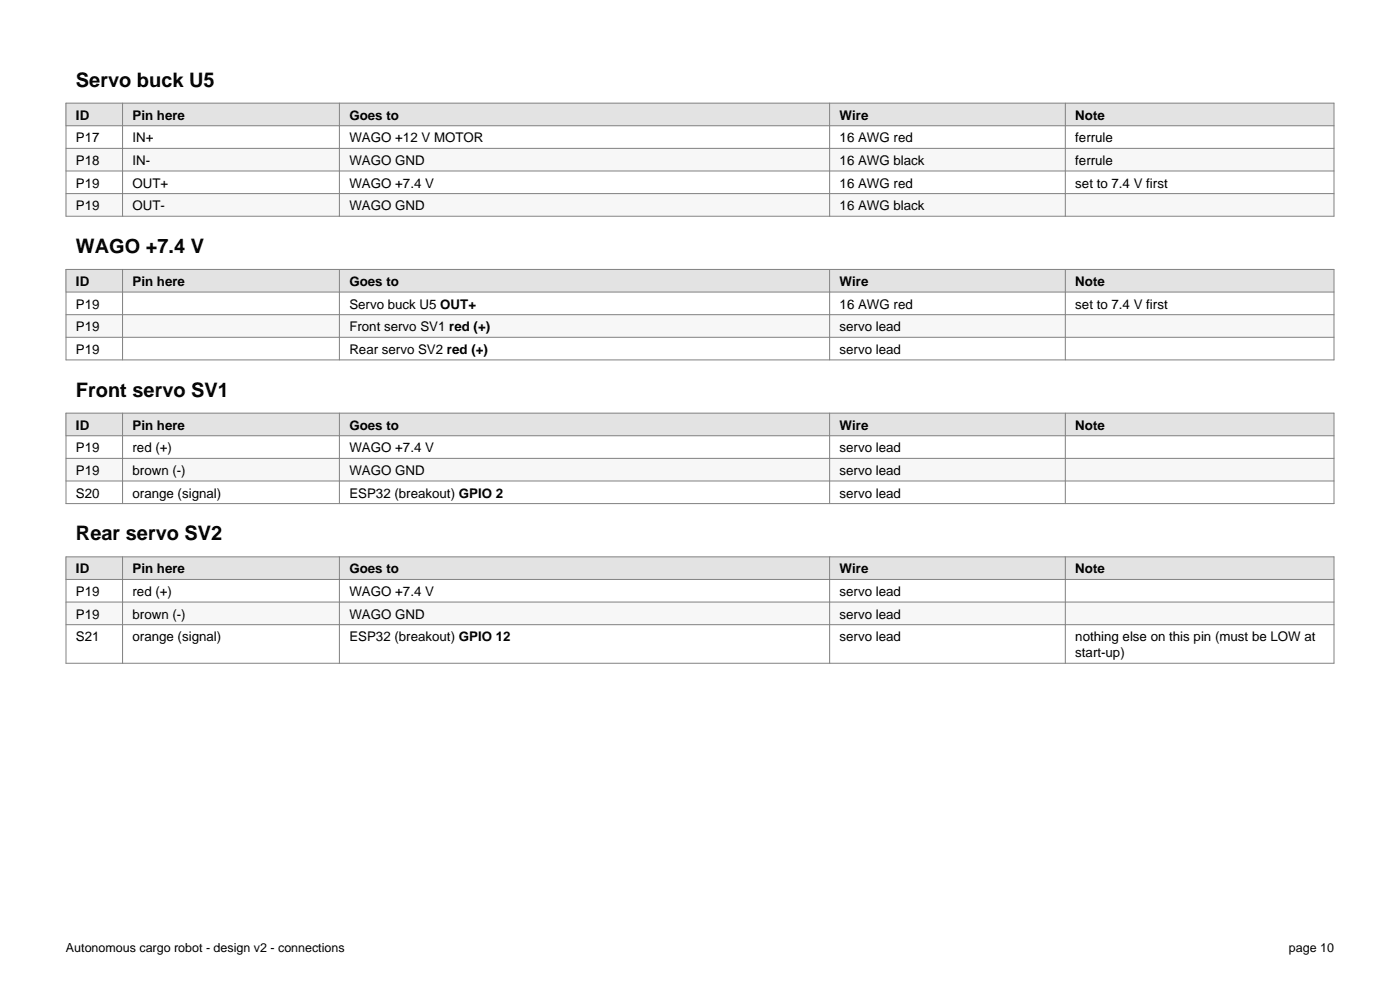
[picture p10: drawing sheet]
<svg xmlns="http://www.w3.org/2000/svg" width="297mm" height="210mm" viewBox="0 0 297 210" stroke-linecap="round" stroke-linejoin="round" font-family="sans-serif">
<defs><g id="words">
<g font-size="4.2">
<text x="16.1" y="18.3">Servo buck U5</text>
<text x="16.1" y="53.6">WAGO +7.4 V</text>
<text x="16.1" y="84.1">Front servo SV1</text>
<text x="16.1" y="114.6">Rear servo SV2</text>
</g>
<g font-size="2.8">
<text x="16.1" y="25.4">ID</text>
<text x="28.1" y="25.4">Pin here</text>
<text x="74.1" y="25.4">Goes to</text>
<text x="178.1" y="25.4">Wire</text>
<text x="228.1" y="25.4">Note</text>
<text x="16.1" y="30.2">P17</text>
<text x="16.1" y="35">P18</text>
<text x="28.1" y="30.2">IN+</text>
<text x="28.1" y="35">IN-</text>
<text x="74.1" y="30.2">WAGO +12 V MOTOR</text>
<text x="74.1" y="35">WAGO GND</text>
<text x="178.1" y="30.2">16 AWG red</text>
<text x="178.1" y="35">16 AWG black</text>
<text x="228.1" y="30.2">ferrule</text>
<text x="228.1" y="35">ferrule</text>
<text x="16.1" y="39.8">P19</text>
<text x="28.1" y="39.8">OUT+</text>
<text x="74.1" y="39.8">WAGO +7.4 V</text>
<text x="178.1" y="39.8">16 AWG red</text>
<text x="228.1" y="39.8">set to 7.4 V first</text>
<text x="16.1" y="44.6">P19</text>
<text x="28.1" y="44.6">OUT-</text>
<text x="74.1" y="44.6">WAGO GND</text>
<text x="178.1" y="44.6">16 AWG black</text>
<text x="16.1" y="60.7">ID</text>
<text x="16.1" y="65.5">P19</text>
<text x="28.1" y="60.7">Pin here</text>
<text x="74.1" y="60.7">Goes to</text>
<text x="74.1" y="65.5">Servo buck U5 OUT+</text>
<text x="178.1" y="60.7">Wire</text>
<text x="178.1" y="65.5">16 AWG red</text>
<text x="228.1" y="60.7">Note</text>
<text x="228.1" y="65.5">set to 7.4 V first</text>
<text x="16.1" y="70.3">P19</text>
<text x="74.1" y="70.3">Front servo SV1 red (+)</text>
<text x="178.1" y="70.3">servo lead</text>
<text x="16.1" y="75.1">P19</text>
<text x="74.1" y="75.1">Rear servo SV2 red (+)</text>
<text x="178.1" y="75.1">servo lead</text>
<text x="16.1" y="91.2">ID</text>
<text x="16.1" y="96">P19</text>
<text x="28.1" y="91.2">Pin here</text>
<text x="28.1" y="96">red (+)</text>
<text x="74.1" y="91.2">Goes to</text>
<text x="74.1" y="96">WAGO +7.4 V</text>
<text x="178.1" y="91.2">Wire</text>
<text x="178.1" y="96">servo lead</text>
<text x="228.1" y="91.2">Note</text>
<text x="16.1" y="100.8">P19</text>
<text x="28.1" y="100.8">brown (-)</text>
<text x="74.1" y="100.8">WAGO GND</text>
<text x="178.1" y="100.8">servo lead</text>
<text x="16.1" y="105.6">S20</text>
<text x="28.1" y="105.6">orange (signal)</text>
<text x="74.1" y="105.6">ESP32 (breakout) GPIO 2</text>
<text x="178.1" y="105.6">servo lead</text>
<text x="16.1" y="121.6">ID</text>
<text x="28.1" y="121.6">Pin here</text>
<text x="74.1" y="121.6">Goes to</text>
<text x="178.1" y="121.6">Wire</text>
<text x="228.1" y="121.6">Note</text>
<text x="16.1" y="126.4">P19</text>
<text x="16.1" y="131.2">P19</text>
<text x="28.1" y="126.4">red (+)</text>
<text x="28.1" y="131.2">brown (-)</text>
<text x="74.1" y="126.4">WAGO +7.4 V</text>
<text x="74.1" y="131.2">WAGO GND</text>
<text x="178.1" y="126.4">servo lead</text>
<text x="178.1" y="131.2">servo lead</text>
<text x="16.1" y="136">S21</text>
<text x="28.1" y="136">orange (signal)</text>
<text x="74.1" y="136">ESP32 (breakout) GPIO 12</text>
<text x="178.1" y="136">servo lead</text>
<text x="228.1" y="136">nothing else on this pin (must be LOW at</text>
<text x="228.1" y="139.4">start-up)</text>
</g>
<g font-size="2.6">
<text x="14" y="202">Autonomous cargo robot - design v2 - connections</text>
<text x="273.4" y="202">page 10</text>
</g>
</g></defs>
<path d="M14 21.9h269v4.8h-269z" fill-rule="evenodd" fill="#dde4ee"/>
<g fill="#f5f7fa">
<path d="M14 31.5h269v4.8h-269z" fill-rule="evenodd"/>
<path d="M14 41.1h269v4.8h-269z" fill-rule="evenodd"/>
</g>
<path d="M14 21.9h269v24h-269zM14 26.7h269M14 31.5h269M14 36.3h269M26 21.9v24M72 21.9v24M176 21.9v24M226 21.9v24M14 41.1h269" fill="none" stroke="#808080" stroke-width=".21"/>
<path d="M14 57.2h269v4.8h-269z" fill-rule="evenodd" fill="#dde4ee"/>
<path d="M14 66.8h269v4.7h-269z" fill-rule="evenodd" fill="#f5f7fa"/>
<path d="M14 57.2h269v19.1h-269zM26 57.2v19.1M72 57.2v19.1M176 57.2v19.1M226 57.2v19.1M14 62h269M14 66.8h269M14 71.5h269" fill="none" stroke="#808080" stroke-width=".21"/>
<path d="M14 87.6h269v4.8h-269z" fill-rule="evenodd" fill="#dde4ee"/>
<path d="M14 97.2h269v4.8h-269z" fill-rule="evenodd" fill="#f5f7fa"/>
<path d="M14 87.6h269v19.2h-269zM14 92.4h269M14 97.2h269M26 87.6v19.2M72 87.6v19.2M176 87.6v19.2M226 87.6v19.2M14 102h269" fill="none" stroke="#808080" stroke-width=".21"/>
<path d="M14 118.1h269v4.8h-269z" fill-rule="evenodd" fill="#dde4ee"/>
<path d="M14 127.7h269v4.8h-269z" fill-rule="evenodd" fill="#f5f7fa"/>
<path d="M14 118.1h269v22.6h-269zM26 118.1v22.6M72 118.1v22.6M176 118.1v22.6M226 118.1v22.6M14 122.9h269M14 127.7h269M14 132.5h269" fill="none" stroke="#808080" stroke-width=".21"/>
<use href="#words"/>
</svg>
